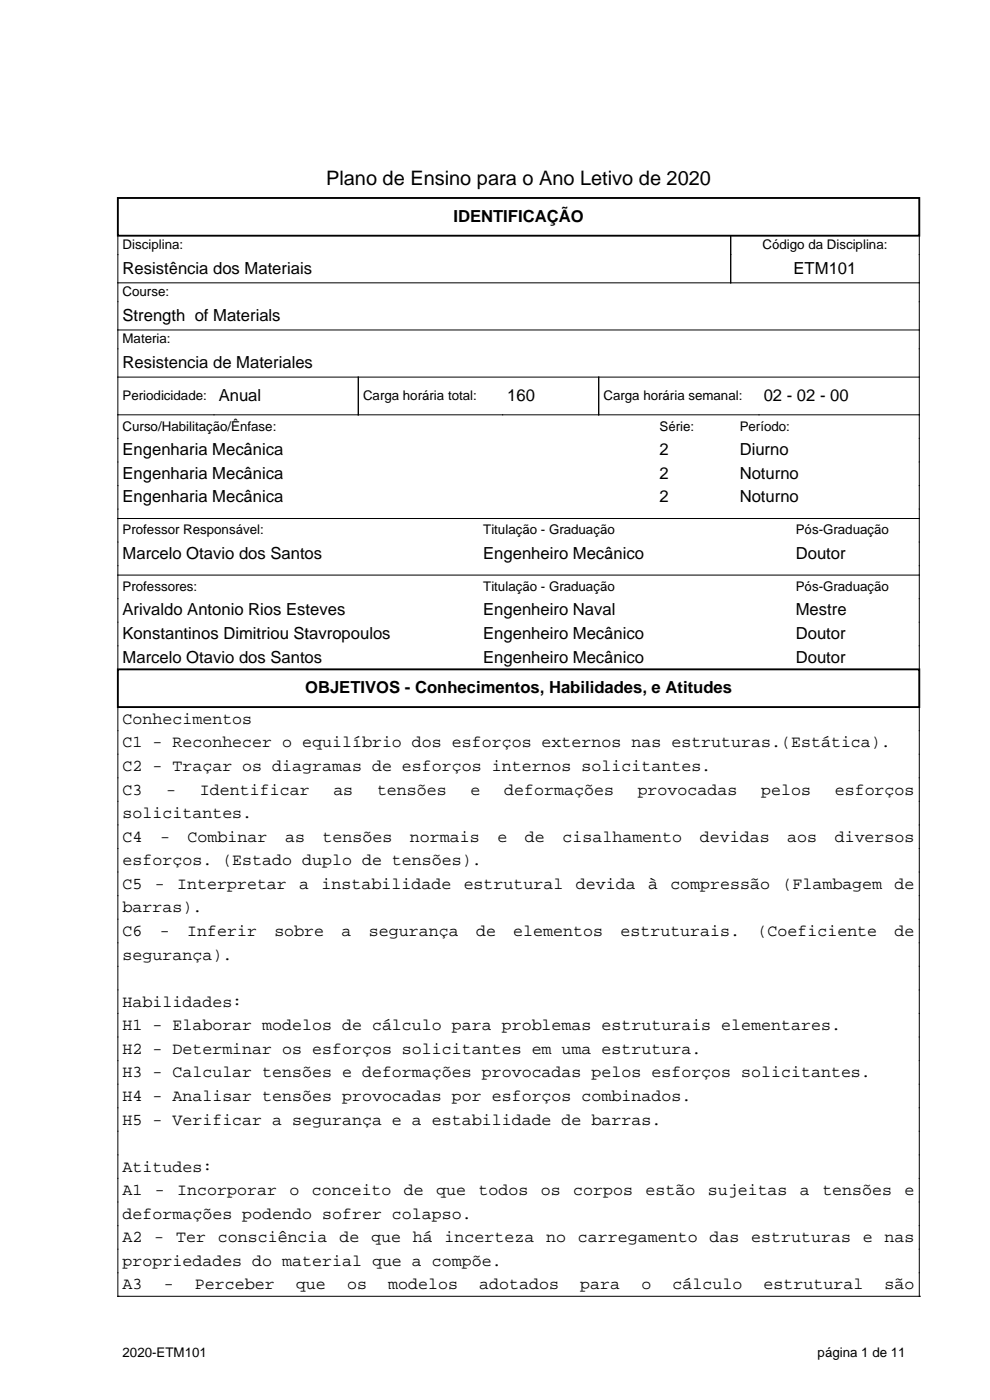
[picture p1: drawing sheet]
<svg xmlns="http://www.w3.org/2000/svg" width="210mm" height="297mm" viewBox="0 0 210 297" stroke-linecap="round" stroke-linejoin="round" font-family="sans-serif">
<defs><g id="words">
<text font-size="4.2" x="69.2" y="39.3">Plano de Ensino para o Ano Letivo de 2020</text>
<g font-size="3.5">
<text x="96.2" y="47.1">IDENTIFICAÇÃO</text>
<text x="26" y="58.1">Resistência dos Materiais</text>
<text x="168.3" y="58.1">ETM101</text>
<text x="26" y="68.1">Strength of Materials</text>
<text x="26" y="78.1">Resistencia de Materiales</text>
<text x="46.4" y="85.1">Anual</text>
<text x="107.6" y="85.1">160</text>
<text x="162" y="85.1">02 - 02 - 00</text>
<text x="26" y="96.6">Engenharia Mecânica</text>
<text x="26" y="101.6">Engenharia Mecânica</text>
<text x="139.9" y="96.6">2</text>
<text x="139.9" y="101.6">2</text>
<text x="156.9" y="96.6">Diurno</text>
<text x="156.9" y="101.6">Noturno</text>
<text x="26" y="106.6">Engenharia Mecânica</text>
<text x="139.9" y="106.6">2</text>
<text x="156.9" y="106.6">Noturno</text>
<text x="26" y="118.6">Marcelo Otavio dos Santos</text>
<text x="102.5" y="118.6">Engenheiro Mecânico</text>
<text x="168.8" y="118.6">Doutor</text>
<text x="26" y="130.6">Arivaldo Antonio Rios Esteves</text>
<text x="102.5" y="130.6">Engenheiro Naval</text>
<text x="168.8" y="130.6">Mestre</text>
<text x="26" y="135.6">Konstantinos Dimitriou Stavropoulos</text>
<text x="102.5" y="135.6">Engenheiro Mecânico</text>
<text x="168.8" y="135.6">Doutor</text>
<text x="26" y="140.6">Marcelo Otavio dos Santos</text>
<text x="102.5" y="140.6">Engenheiro Mecânico</text>
<text x="168.8" y="140.6">Doutor</text>
<text x="64.7" y="147.1">OBJETIVOS - Conhecimentos, Habilidades, e Atitudes</text>
<text x="26" y="153.6">Conhecimentos</text>
<text x="26" y="158.6">C1 - Reconhecer o equilíbrio dos esforços externos nas estruturas.(Estática).</text>
<text x="26" y="163.6">C2 - Traçar os diagramas de esforços internos solicitantes.</text>
<text x="26" y="168.6">C3</text>
<text x="26" y="173.6">solicitantes.</text>
<text x="35.3" y="168.6">-</text>
<text x="42.4" y="168.6">Identificar</text>
<text x="70.7" y="168.6">as</text>
<text x="80" y="168.6">tensões</text>
<text x="99.8" y="168.6">e</text>
<text x="107" y="168.6">deformações</text>
<text x="135.3" y="168.6">provocadas</text>
<text x="161.5" y="168.6">pelos</text>
<text x="177.1" y="168.6">esforços</text>
<text x="26" y="178.6">C4</text>
<text x="34" y="178.6">-</text>
<text x="39.8" y="178.6">Combinar</text>
<text x="60.5" y="178.6">as</text>
<text x="68.4" y="178.6">tensões</text>
<text x="87" y="178.6">normais</text>
<text x="105.5" y="178.6">e</text>
<text x="111.4" y="178.6">de</text>
<text x="119.3" y="178.6">cisalhamento</text>
<text x="148.4" y="178.6">devidas</text>
<text x="167" y="178.6">aos</text>
<text x="177.1" y="178.6">diversos</text>
<text x="26" y="183.6">esforços. (Estado duplo de tensões).</text>
<text x="26" y="188.6">C5</text>
<text x="32.9" y="188.6">-</text>
<text x="37.6" y="188.6">Interpretar</text>
<text x="63.5" y="188.6">a</text>
<text x="68.2" y="188.6">instabilidade</text>
<text x="98.4" y="188.6">estrutural</text>
<text x="122.1" y="188.6">devida</text>
<text x="137.5" y="188.6">à</text>
<text x="142.2" y="188.6">compressão</text>
<text x="166" y="188.6">(Flambagem</text>
<text x="189.8" y="188.6">de</text>
<text x="26" y="193.6">barras).</text>
<text x="26" y="198.6">C6</text>
<text x="26" y="203.6">segurança).</text>
<text x="33.9" y="198.6">-</text>
<text x="39.7" y="198.6">Inferir</text>
<text x="58.2" y="198.6">sobre</text>
<text x="72.5" y="198.6">a</text>
<text x="78.2" y="198.6">segurança</text>
<text x="101" y="198.6">de</text>
<text x="108.9" y="198.6">elementos</text>
<text x="131.6" y="198.6">estruturais.</text>
<text x="160.7" y="198.6">(Coeficiente</text>
<text x="189.8" y="198.6">de</text>
<text x="26" y="213.6">Habilidades:</text>
<text x="26" y="218.6">H1 - Elaborar modelos de cálculo para problemas estruturais elementares.</text>
<text x="26" y="223.6">H2 - Determinar os esforços solicitantes em uma estrutura.</text>
<text x="26" y="228.6">H3 - Calcular tensões e deformações provocadas pelos esforços solicitantes.</text>
<text x="26" y="233.6">H4 - Analisar tensões provocadas por esforços combinados.</text>
<text x="26" y="238.6">H5 - Verificar a segurança e a estabilidade de barras.</text>
<text x="26" y="248.6">Atitudes:</text>
<text x="26" y="253.6">A1</text>
<text x="32.9" y="253.6">-</text>
<text x="37.6" y="253.6">Incorporar</text>
<text x="61.4" y="253.6">o</text>
<text x="66.1" y="253.6">conceito</text>
<text x="85.7" y="253.6">de</text>
<text x="92.6" y="253.6">que</text>
<text x="101.5" y="253.6">todos</text>
<text x="114.7" y="253.6">os</text>
<text x="121.6" y="253.6">corpos</text>
<text x="136.9" y="253.6">estão</text>
<text x="150.1" y="253.6">sujeitas</text>
<text x="169.7" y="253.6">a</text>
<text x="174.4" y="253.6">tensões</text>
<text x="191.9" y="253.6">e</text>
<text x="26" y="258.6">deformações podendo sofrer colapso.</text>
<text x="26" y="263.6">A2</text>
<text x="32.7" y="263.6">-</text>
<text x="37.4" y="263.6">Ter</text>
<text x="46.2" y="263.6">consciência</text>
<text x="72" y="263.6">de</text>
<text x="78.7" y="263.6">que</text>
<text x="87.6" y="263.6">há</text>
<text x="94.3" y="263.6">incerteza</text>
<text x="115.9" y="263.6">no</text>
<text x="122.6" y="263.6">carregamento</text>
<text x="150.5" y="263.6">das</text>
<text x="159.4" y="263.6">estruturas</text>
<text x="183" y="263.6">e</text>
<text x="187.7" y="263.6">nas</text>
<text x="26" y="268.6">propriedades do material que a compõe.</text>
<text x="26" y="273.6">A3</text>
<text x="34.7" y="273.6">-</text>
<text x="41.3" y="273.6">Perceber</text>
<text x="62.8" y="273.6">que</text>
<text x="73.6" y="273.6">os</text>
<text x="82.4" y="273.6">modelos</text>
<text x="101.7" y="273.6">adotados</text>
<text x="123.1" y="273.6">para</text>
<text x="136.1" y="273.6">o</text>
<text x="142.7" y="273.6">cálculo</text>
<text x="162" y="273.6">estrutural</text>
<text x="187.6" y="273.6">são</text>
</g>
<g font-size="2.8">
<text x="26" y="52.8">Disciplina:</text>
<text x="161.7" y="52.8">Código da Disciplina:</text>
<text x="26" y="62.8">Course:</text>
<text x="26" y="72.8">Materia:</text>
<text x="26" y="84.8">Periodicidade:</text>
<text x="77" y="84.8">Carga horária total:</text>
<text x="128" y="84.8">Carga horária semanal:</text>
<text x="26" y="91.3">Curso/Habilitação/Ênfase:</text>
<text x="139.9" y="91.3">Série:</text>
<text x="156.9" y="91.3">Período:</text>
<text x="26" y="113.3">Professor Responsável:</text>
<text x="102.5" y="113.3">Titulação - Graduação</text>
<text x="168.8" y="113.3">Pós-Graduação</text>
<text x="26" y="125.3">Professores:</text>
<text x="102.5" y="125.3">Titulação - Graduação</text>
<text x="168.8" y="125.3">Pós-Graduação</text>
<text x="26" y="287.8">2020-ETM101</text>
<text x="173.4" y="287.8">página 1 de 11</text>
</g>
</g></defs>
<path d="M25 42h170v8h-170zM25 142h170v8h-170z" fill="none" stroke="#000" stroke-width=".4"/>
<g fill="none" stroke="#000" stroke-width=".21">
<path d="M25 50v92M155 50v10M195 50v92M25 60h170M25 70h170M25 80h170M76 80v8M127 80v8M25 88h170M25 110h170M25 122h170M25 150v125"/>
<path d="M195 150v125M25 275h.1M25 275h170M195 275h.1"/>
</g>
<use href="#words"/>
</svg>
